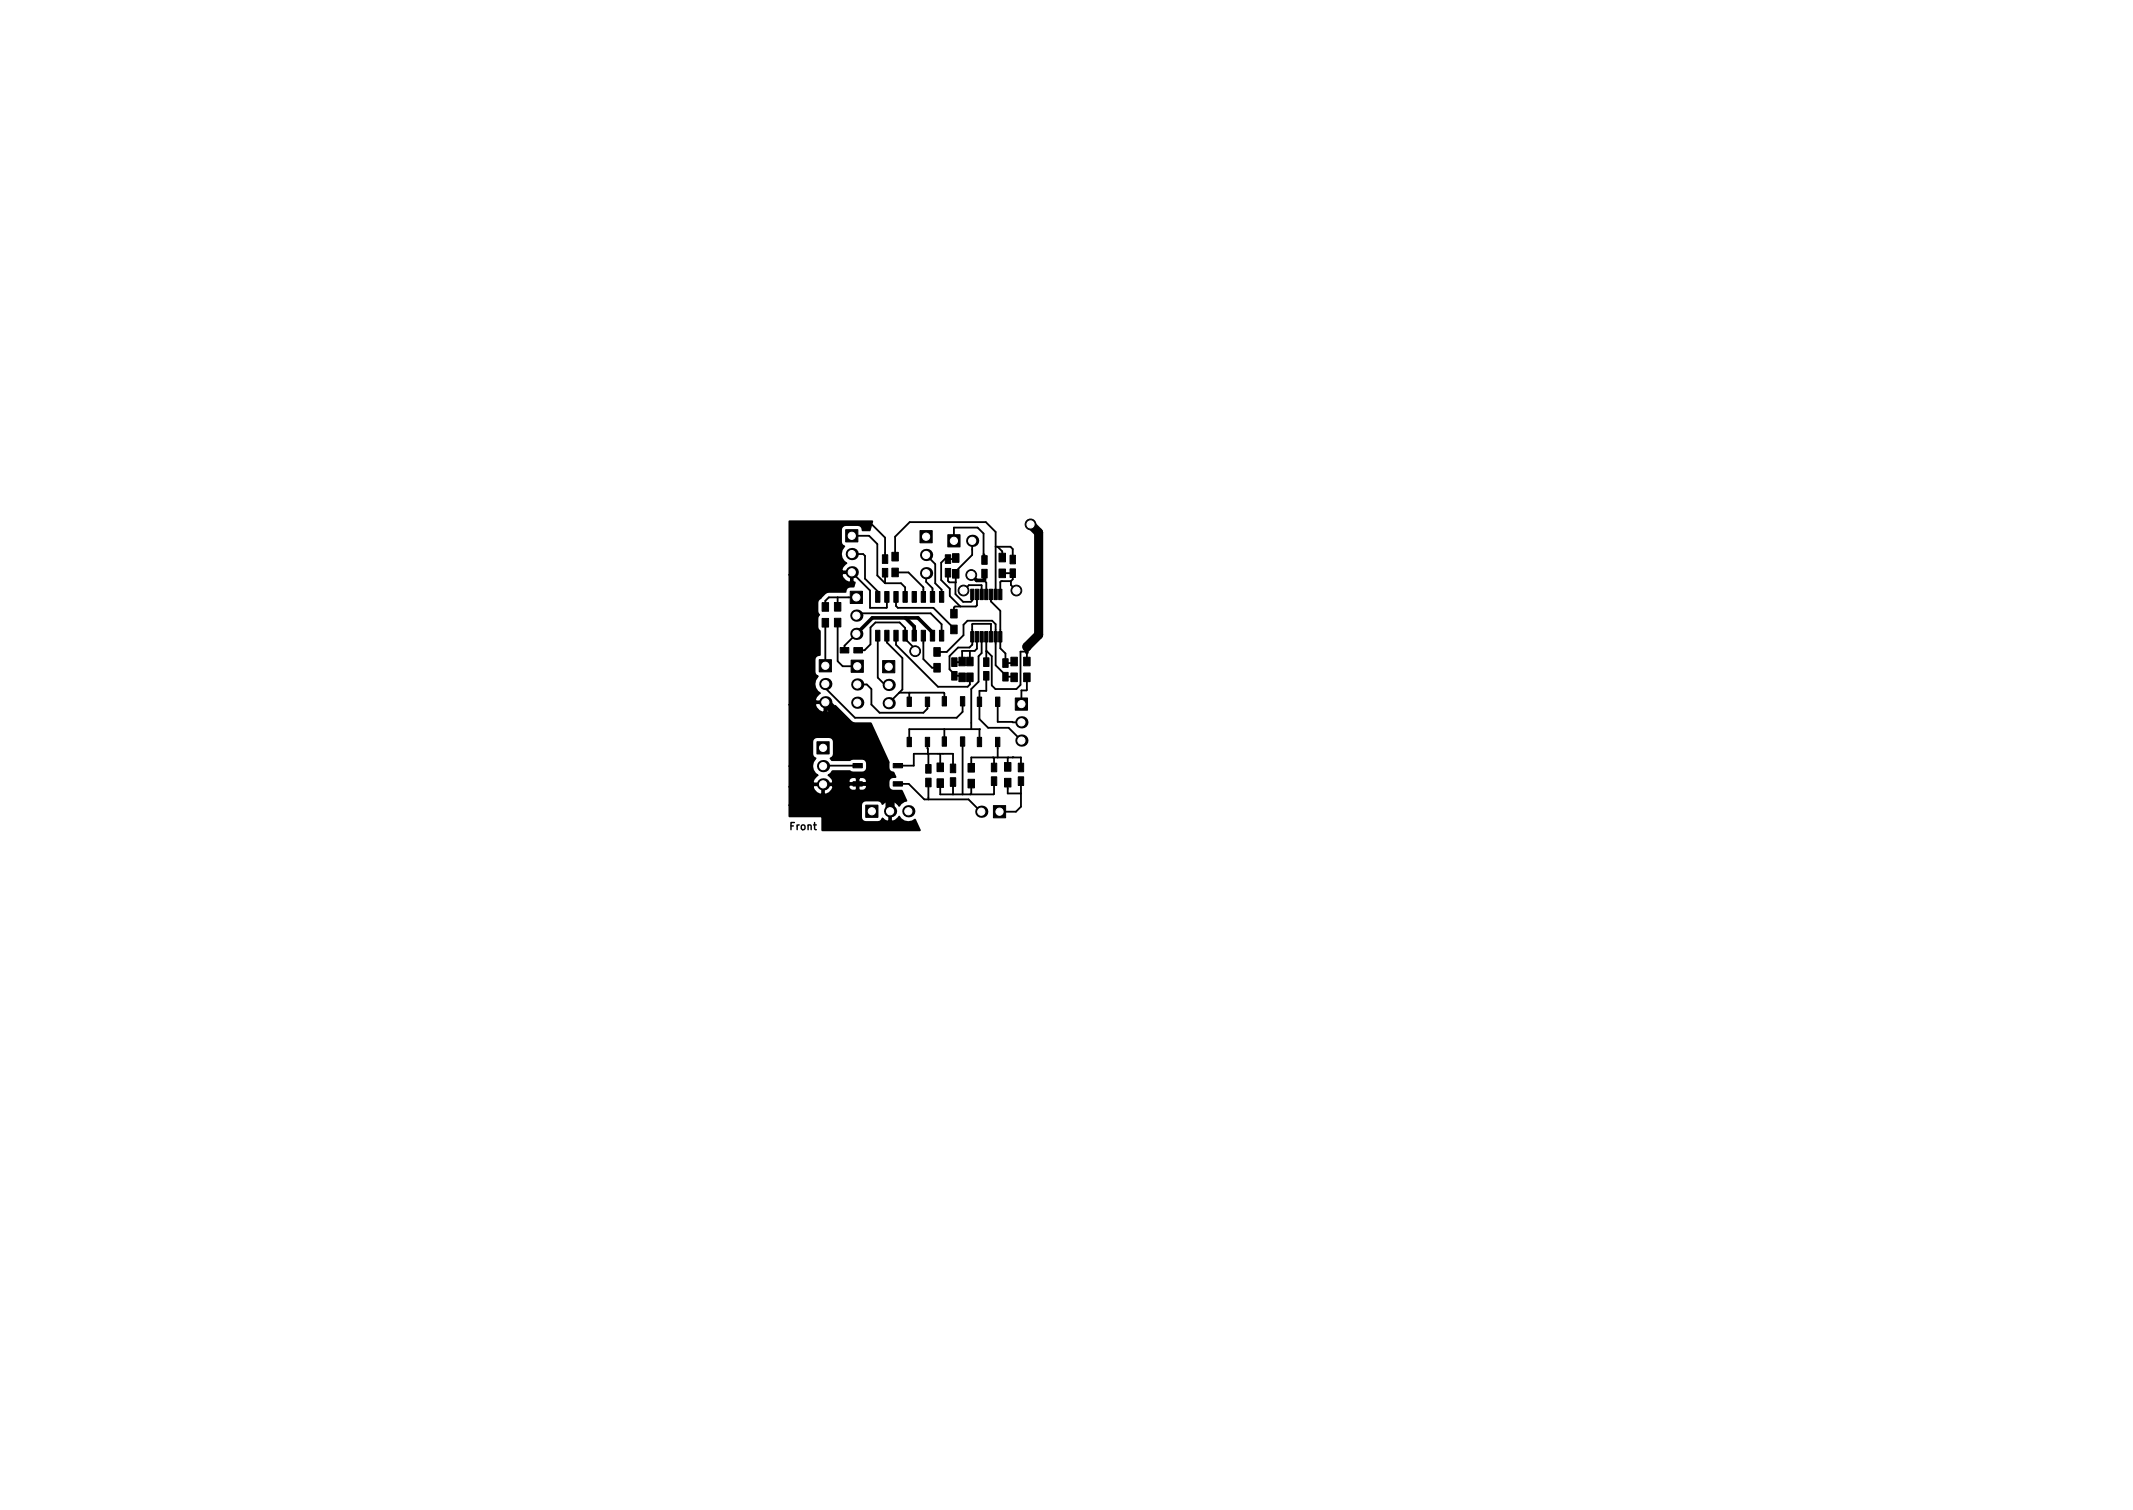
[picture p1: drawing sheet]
<svg xmlns="http://www.w3.org/2000/svg" width="297mm" height="210mm" viewBox="0 0 297 210" stroke-linecap="round" stroke-linejoin="round" font-family="sans-serif">
<defs><g id="words">
<text font-size="1.4" x="110.1" y="115.6">Front</text>
</g></defs>
<g fill="#000" stroke="#000" stroke-width=".14">
<path d="M117.8 73.8h1.7v1.7h-1.7zM122.9 77.2h.7v1.2h-.7zM124.2 76.9h.9v1.2h-.9zM128.1 73.9h1.7v1.7h-1.7zM131.6 77.2h.8v1.2h-.8zM131.6 79.1h.8v1.2h-.8zM132.6 77.1h.9v1.2h-.9zM132 74.5h1.7v1.7h-1.7zM136.7 77.4h.8v1.2h-.8zM136.7 79.3h.8v1.2h-.8zM139.1 77h.9v1.2h-.9zM140.7 77.3h.7v1.2h-.7z"/>
<path d="M140.7 79.2h.7v1.2h-.7zM114.1 91.9h1.7v1.7h-1.7zM114.5 86.1h.9v1.2h-.9zM114.5 83.9h.9v1.2h-.9zM117 90.2h1.2v.7h-1.2zM116.2 86.1h.9v1.2h-.9zM116.2 83.9h.9v1.2h-.9zM118.4 82.3h1.7v1.7h-1.7zM118.5 91.9h1.7v1.7h-1.7zM118.9 90.2h1.2v.7h-1.2zM121.9 87.8h.6v1.5h-.6zM121.9 82.4h.6v1.5h-.6z"/>
<path d="M122.9 92h1.7v1.7h-1.7zM122.9 79.1h.7v1.2h-.7zM123.2 87.8h.6v1.5h-.6zM123.2 82.4h.6v1.5h-.6zM124.5 87.8h.6v1.5h-.6zM124.5 82.4h.6v1.5h-.6zM124.2 79.1h.9v1.2h-.9zM125.7 87.8h.6v1.5h-.6zM125.7 82.4h.6v1.5h-.6zM126.3 97.1h.6v1.3h-.6zM127 87.8h.6v1.5h-.6zM127 82.4h.6v1.5h-.6z"/>
<path d="M128.3 87.8h.6v1.5h-.6zM128.3 82.4h.6v1.5h-.6zM128.9 97.1h.6v1.3h-.6zM129.6 87.8h.6v1.5h-.6zM129.6 82.4h.6v1.5h-.6zM130 92.4h.9v1.2h-.9zM130 90.2h.9v1.2h-.9zM130.8 87.8h.6v1.5h-.6zM130.8 82.4h.6v1.5h-.6zM131.2 97h.6v1.3h-.6zM132.5 91.6h.8v1.2h-.8zM132.5 93.5h.8v1.2h-.8z"/>
<path d="M132.4 87h.9v1.2h-.9zM132.4 84.8h.9v1.2h-.9zM132.6 79.3h.9v1.2h-.9zM133.7 97h.6v1.3h-.6zM133.5 93.7h.9v1.2h-.9zM133.5 91.5h.9v1.2h-.9zM134.6 93.7h.9v1.2h-.9zM134.6 91.5h.9v1.2h-.9zM135.2 87.9h.4v1.5h-.4zM135.2 82h.4v1.5h-.4zM135.8 87.9h.5v1.5h-.5zM135.8 82h.5v1.5h-.5z"/>
<path d="M136.1 97.1h.6v1.3h-.6zM136.5 87.9h.4v1.5h-.4zM136.5 82h.4v1.5h-.4zM137 91.6h.7v1.2h-.7zM137 93.5h.7v1.2h-.7zM137.1 87.9h.5v1.5h-.5zM137.1 82h.5v1.5h-.5zM137.8 87.9h.4v1.5h-.4zM137.8 82h.4v1.5h-.4zM138.4 87.9h.5v1.5h-.5zM138.4 82h.5v1.5h-.5zM138.6 97.1h.6v1.3h-.6z"/>
<path d="M139.1 87.9h.4v1.5h-.4zM139.1 82h.4v1.5h-.4zM139.1 79.2h.9v1.2h-.9zM139.6 93.6h.8v1.2h-.8zM139.6 91.7h.8v1.2h-.8zM140.8 91.5h.9v1.2h-.9zM140.8 93.7h.9v1.2h-.9zM141.4 97.2h1.7v1.7h-1.7zM142.6 93.7h.9v1.2h-.9zM142.6 91.5h.9v1.2h-.9zM113.8 103.3h1.7v1.7h-1.7zM118.8 108.9h1.3v.6h-1.3z"/>
<path d="M118.8 106.3h1.3v.6h-1.3zM120.6 112.1h1.7v1.7h-1.7zM124.4 106.3h1.3v.6h-1.3zM124.4 108.9h1.3v.6h-1.3zM126.3 102.7h.6v1.3h-.6zM128.9 106.5h.8v1.2h-.8zM128.9 108.4h.8v1.2h-.8zM128.9 102.7h.6v1.3h-.6zM130.5 108.4h.9v1.2h-.9zM130.5 106.2h.9v1.2h-.9zM131.2 102.6h.6v1.3h-.6zM132.3 106.4h.8v1.2h-.8z"/>
<path d="M132.3 108.3h.8v1.2h-.8zM133.7 102.6h.6v1.3h-.6zM134.8 106.3h.9v1.2h-.9zM134.8 108.5h.9v1.2h-.9zM136.1 102.7h.6v1.3h-.6zM138.3 112.2h1.7v1.7h-1.7zM138.1 108.2h.7v1.2h-.7zM138.1 106.3h.7v1.2h-.7zM138.6 102.7h.6v1.3h-.6zM139.9 108.4h.9v1.2h-.9zM139.9 106.2h.9v1.2h-.9zM141.8 106.3h.8v1.2h-.8z"/>
<path d="M141.8 108.2h.8v1.2h-.8z"/>
<circle cx="143.5" cy="73" r=".75"/>
<circle cx="127.4" cy="90.7" r=".75"/>
<circle cx="134.2" cy="82.2" r=".75"/>
<circle cx="135.3" cy="80.1" r=".75"/>
<circle cx="141.5" cy="82.2" r=".75"/>
</g>
<g fill="#000">
<circle cx="118.6" cy="77.1" r=".85"/>
<circle cx="118.6" cy="79.7" r=".85"/>
<circle cx="129" cy="77.3" r=".85"/>
<circle cx="129" cy="79.8" r=".85"/>
<circle cx="135.4" cy="75.3" r=".85"/>
<circle cx="114.9" cy="97.8" r=".85"/>
<circle cx="114.9" cy="95.2" r=".85"/>
<circle cx="119.3" cy="85.7" r=".85"/>
<circle cx="119.3" cy="88.3" r=".85"/>
<circle cx="119.4" cy="97.8" r=".85"/>
<circle cx="119.4" cy="95.3" r=".85"/>
<circle cx="123.8" cy="95.4" r=".85"/>
<circle cx="123.8" cy="97.9" r=".85"/>
<circle cx="114.6" cy="106.7" r=".85"/>
<circle cx="114.6" cy="109.2" r=".85"/>
<circle cx="124" cy="113" r=".85"/>
<circle cx="126.5" cy="113" r=".85"/>
<circle cx="136.7" cy="113" r=".85"/>
<circle cx="142.2" cy="100.6" r=".85"/>
<circle cx="142.2" cy="103.1" r=".85"/>
</g>
<g fill="none" stroke="#000" stroke-width=".25">
<path d="M118.6 74.6h2.4l1.2 1.1v4.4l1.1 1.1M118.6 77.1h1.6l.3 .3v3.2l1.7 1.8v.7M123.3 77.8v-2.9l-2-2h-3.6l-1.4 1.3v4.6l.9 .9h1.4l2.6 2.5v2.4h2.2l.1-1.5M123.3 79.7v1.5M124.7 79.7h1.8l2.1 2.1v1.3M124.7 77.5v-2.8l2-2h10.6l1.4 1.4v8.6M129 79.8v1.2l.9 .9v1.2M129 77.3l1.2 1.2v2.7l.9 .9v1M132 79.7v1.2l.2 .2h.9M132.8 75.3v-1.8h3.3l.9 .8v3.4M133.1 77.7l-.2 .1h-1.3l-.5 .6v2.4l1.2 1.2v1l1.4 1.4M135.4 75.3v2l-2.3 2.3v1.5"/>
<path d="M137 77.1l.1 .2v.7M138.7 76.1h2l.3 .3v1.5M138.9 76.1l.7 .7v.8M139.6 79.8h1.4v.9l-.2 .2M114.9 86.7v6M115.1 95.3v.6l4 4h14.1l.8-.8v-1.4M116.6 83.2v1.3M116.6 86.7v5.4l.7 .7h2.1M119.3 88.3l-1.7 1.6v.6M119.3 83.2h-3.9l-.5 .5v.8M119.3 85.7l.3-.3h10l1.5 1.5v1.6M119.4 95.3h1.3l.6 .6v2.2l1.2 1.1h6.1l.6-.5v-1"/>
<path d="M119.5 90.5h.9l.8-.8v-2.3l.7-.7h3.4l.7 .7v1.6l1.4 1.4v.3M122.2 88.1v6.3l1.1 1h.5M123.3 81.2h2.2l.5 .6v1.3M123.5 88.5v1l2.2 2.1v4.4l-1.9 1.9M124.8 83.1v1.3l.2 .2h5l2.8 2.9v.1M124.8 88.5v1.3l5.8 5.8h4.1l.4-.3v-1M125.2 96.5h6.2l.1 1.2M126.7 96.5l-.1 1.2M128.6 88.5v3.3l1.2 1.2h.7M130.5 90.8h1.3l2.4-2.4v-1.4l.5-.6h3.5l.5 .5v5.7l1.3 1.4v.2h1.1l.1 .1M133.1 81.1v1.6l1 1.1h1.1l.2-.2v-.8M134.2 82.2l.7-.7h1.8v1.3"/>
<path d="M135.1 90.6v1.5M135.4 87.7h.1M136.1 82.8v1.5l-.2 .1h-2.9l-.2 .2v.8M136.1 88.7v1.6l-.4 .3h-1.7v1.5l-.1 .1h-1M136.7 88.7v2.2l-.4 .5v3.5l-1 1v5.6M137 80.8l.4 .3v1.7M137.4 94.1v2.1h-1v3.9l1.2 1.2h2.9l1.7 1.8M137.4 88.7v3.5M137.4 90.7l.7 .7v4l.5 .5h2.9l.6-.5v-4.7h.8l.1 .2v1.2M138 88.7v-1.8h-2.6v2.9l-.4 .4h-1.6l-1.2 1.2v1.8l.7 .7v.2h.9l.2 .2M138 82.8v.9l1.3 1.3v5.3l.7 .7v1.3h1l.2-.2M138.9 97.7v2.8l3.3 .1"/>
<path d="M140.8 80.9h-1.4l-.1 .1v1.8M140.8 80.9v.6l.7 .7M143 94.3v1.8h-.8v1.9M119.4 106.6l-4.8 .1M119.4 109.2h-4.8M125 109.2h1.6l2.1 2.1h6.2l1.7 1.7M126.6 103.3v-1.8h9.9l-.1 1.8M129.2 103.3v1.7M129.2 105h-1.9v1.6h-2.3M129.2 105h.1M129.3 109v2.3M130.9 105v1.8"/>
<path d="M131.5 101.5v1.8M132.7 107v-2h-3.4v2.1M132.7 108.9v1.7M134 103.3v7.3M135.3 109.1v1.4l-.2 .1M138.3 105.5l.1 .1v1.3M138.4 108.8v1.8h-7.5v-1.6M138.9 103.3v2.2M140.3 109v1.5h1.9M140.4 105.5l-.1 1.3M141.1 105.4l-.1 .1M142.2 106.9v-1.4h-6.9v1.4"/>
<path d="M142.2 108.8v3.5l-.7 .7h-2.3"/>
</g>
<path d="M137.1 79.9l-.1 .9h-1l-.7-.7M119.3 88.3l2.2-2.3h6.3l2.1 2.1v.4M126.1 86l1.2 1.3v1.2M143 90.1v.8M119.4 109.2h3" fill="none" stroke="#000" stroke-width=".51"/>
<path d="M143.5 73l1.1 1.2v14.2l-1.6 1.7M114.9 97.8l7.5 7.4v4l1.6 1.5v2.3" fill="none" stroke="#000" stroke-width="1.3"/>
<path d="M109.9 72.6h11.6l-.4 1.3-1-.1a.66 .66 0 0 0-.6-.7h-1.7a.65 .65 0 0 0-.7 .7v1.7a.62 .62 0 0 0 .5 .6 1.45 1.45 0 0 0 .3 2.3l-.6 .5-.1 .4 .1 .3h1.5l-.1 1.4 .3 .1-.1 .6a.87 .87 0 0 0-1.1 .4v.3h-2.4a1.82 1.82 0 0 0-1.2 .9l-.2 .2a2.31 2.31 0 0 0-.1 1.9l.2 .2-.1 .1a2.31 2.31 0 0 0-.1 1.9l.3 .3v3.3a.66 .66 0 0 0-.8 .7v1.7a.62 .62 0 0 0 .5 .6 1.45 1.45 0 0 0 .3 2.3l-.5 .5-.2 .4 .1 .3h1.5v1.4l.2 .1 .5-.2 .5-.7 2.5 2.3 2.5 .1 2.5 5.4a1.19 1.19 0 0 0 .3 1.4l.3 .1 .3 .6a.75 .75 0 0 0-1 .7v.6a.65 .65 0 0 0 .7 .6h1.2l.6 1.4-.3 .1-.5 .3-.2 .3-.5-.5-.4-.2-.2 .1v2.7l.2 .1 .4-.2 .5-.5a1.42 1.42 0 0 0 2.2 .4l.7 1.5h-13.6v-1.9h-4.6v-1.6h10v1.7a.65 .65 0 0 0 .7 .7h1.7a.62 .62 0 0 0 .6-.5l.3 .2 .4 .2 .2-.1v-2.7l-.2-.1-.4 .2-.3 .3a.62 .62 0 0 0-.6-.5h-1.7a.65 .65 0 0 0-.7 .6h-10v-2.5h3.3l.1 .4 .4 .4 .6 .3 .2-.2v-1.2h.2v1.2l.3 .2 .5-.3 .4-.4 .2-.4-.1-.2h2.2a.62 .62 0 0 0 .5 .7h.5l.1-.2v-.6h.3v.6l.1 .2h.5a.49 .49 0 0 0 .4-.8h-2.3l-.1 .1-4.9-.1-.1 .3h-3.3v-2.9h3.2l.1 .5 .3 .5 .4 .3-.6 .4-.1 .5 .1 .2h2.6l.2-.2-.1-.2h2.2l.1 .3h1v-.6h.3v.6h1l.1-.1a.62 .62 0 0 0-.5-.7h-.5l-.1 .2h-.3l-.1-.2h-.5l-.3 .1-.2 .4h-2.2l-.1-.3-.5-.4 .3-.3 .2-.3h2.4l.5 .2h1.3a.65 .65 0 0 0 .6-.7v-.6a.65 .65 0 0 0-.6-.6h-1.3l-.5 .1h-2.5l-.1-.2a.62 .62 0 0 0 .4-.6v-1.7a.65 .65 0 0 0-.6-.7h-1.7a.65 .65 0 0 0-.7 .7v1.7a.62 .62 0 0 0 .5 .6l-.4 .5-.1 .6h-3.2v-8.6h3.6l.2 .5 .4 .4 .5 .2 .2-.1v-1.2h-1.2l-.1 .2h-3.6v-18.1h7.3l.1 .5 .4 .4 .6 .2 .2-.1v-1.2h-1.2l-.1 .2h-7.3zM119.2 97.7h.3v.3h-.2z" fill="#000" stroke="#000" stroke-width=".25"/>
<g fill="#fff" stroke="#fff" stroke-width=".14">
<circle cx="143.5" cy="73" r=".5"/>
<circle cx="127.4" cy="90.7" r=".5"/>
<circle cx="135.3" cy="80.1" r=".5"/>
<circle cx="134.2" cy="82.2" r=".5"/>
<circle cx="141.5" cy="82.2" r=".5"/>
<circle cx="139.2" cy="113" r=".5"/>
<circle cx="136.7" cy="113" r=".5"/>
<circle cx="114.6" cy="104.1" r=".5"/>
<circle cx="114.6" cy="106.7" r=".5"/>
<circle cx="114.6" cy="109.2" r=".5"/>
<circle cx="123.8" cy="92.8" r=".5"/>
<circle cx="123.8" cy="95.4" r=".5"/>
<circle cx="123.8" cy="97.9" r=".5"/>
<circle cx="118.6" cy="74.6" r=".5"/>
<circle cx="118.6" cy="77.1" r=".5"/>
<circle cx="118.6" cy="79.7" r=".5"/>
<circle cx="114.9" cy="92.7" r=".5"/>
<circle cx="114.9" cy="95.2" r=".5"/>
<circle cx="114.9" cy="97.8" r=".5"/>
<circle cx="142.2" cy="98" r=".5"/>
<circle cx="142.2" cy="100.6" r=".5"/>
<circle cx="142.2" cy="103.1" r=".5"/>
<circle cx="129" cy="74.7" r=".5"/>
<circle cx="129" cy="77.3" r=".5"/>
<circle cx="129" cy="79.8" r=".5"/>
<circle cx="119.4" cy="92.8" r=".5"/>
<circle cx="119.4" cy="95.3" r=".5"/>
<circle cx="119.4" cy="97.8" r=".5"/>
<circle cx="119.3" cy="83.2" r=".5"/>
<circle cx="119.3" cy="85.7" r=".5"/>
<circle cx="119.3" cy="88.3" r=".5"/>
<circle cx="121.4" cy="113" r=".5"/>
<circle cx="124" cy="113" r=".5"/>
<circle cx="126.5" cy="113" r=".5"/>
<circle cx="132.8" cy="75.3" r=".5"/>
<circle cx="135.4" cy="75.3" r=".5"/>
</g>
<use href="#words"/>
</svg>
